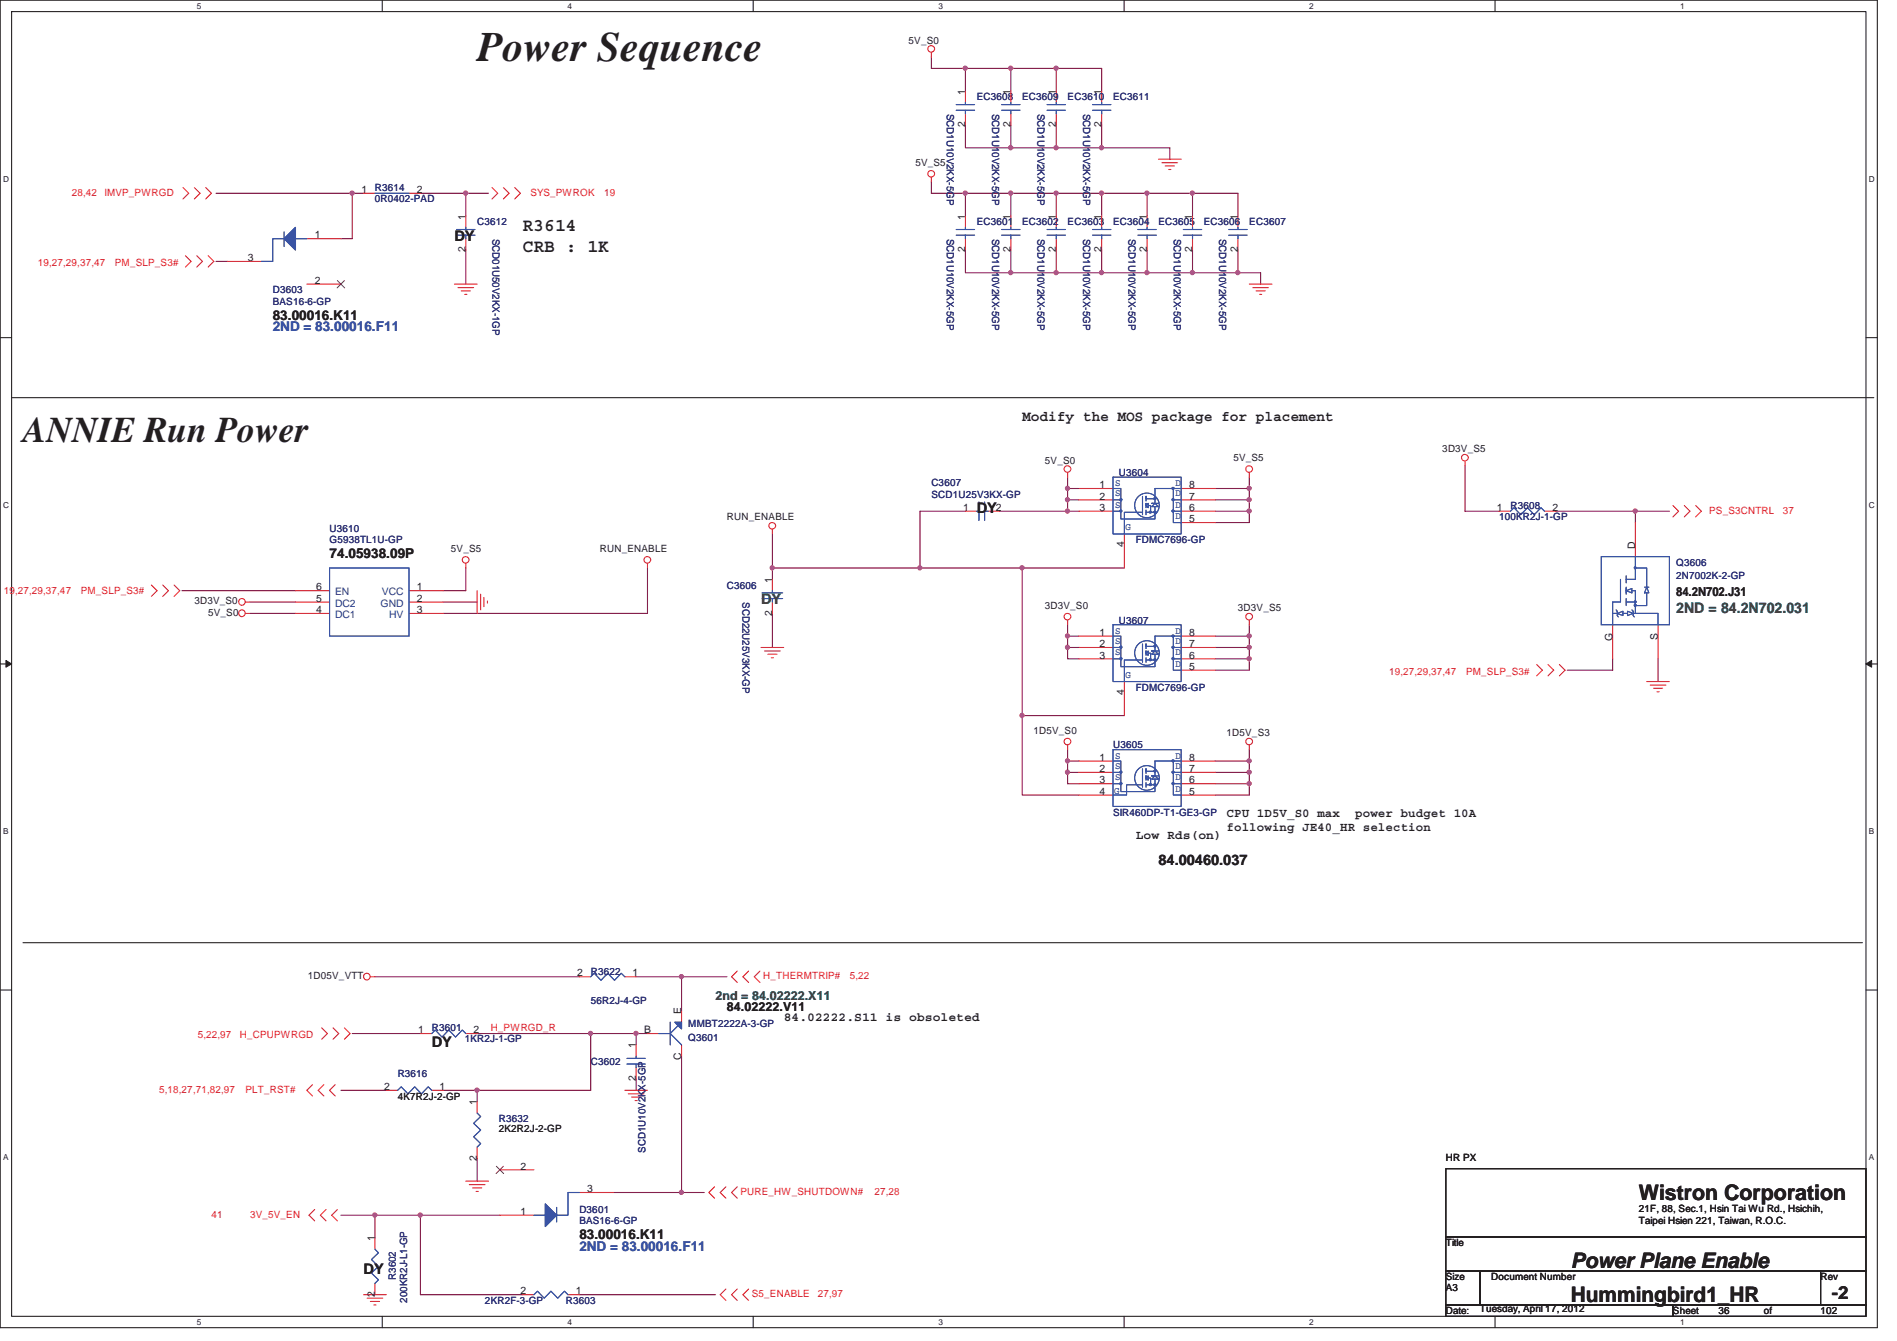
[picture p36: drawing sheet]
<svg xmlns="http://www.w3.org/2000/svg" width="297mm" height="210mm" viewBox="0 0 297 210" stroke-linecap="round" stroke-linejoin="round" font-family="sans-serif">
<defs><g id="words">
<text font-size="6.6" fill="#231f20" x="74.7" y="9.5">Power Sequence</text>
<text font-size="5.7" fill="#231f20" x="3.6" y="69.2">ANNIE Run Power</text>
<g font-size="3.3" fill="#231f20">
<text x="256.6" y="187.9">Wistron Corporation</text>
<text x="246" y="203.9">Hummingbird1_HR</text>
<text x="246" y="198.5">Power Plane Enable</text>
</g>
<g font-size="2.8" fill="#231f20">
<text x="81.8" y="36.2">R3614</text>
<text x="81.8" y="39.4">CRB : 1K</text>
<text x="286.8" y="203.4">-2</text>
</g>
<g font-size="2.3" fill="#231f20">
<text x="71.2" y="37.7">DY</text>
<text x="160.1" y="65.9">Modify the MOS package for placement</text>
<text x="152.9" y="80.4">DY</text>
<text x="181.4" y="135.5">84.00460.037</text>
<text x="67.6" y="164">DY</text>
<text x="56.9" y="199.5">DY</text>
</g>
<g font-size="2.3" fill="#098040">
<text x="119.2" y="94.6">DY</text>
<text x="262.5" y="96.1">2ND = 84.2N702.031</text>
</g>
<g font-size="2.1" fill="#3953a4">
<text x="42.7" y="51.8">2ND = 83.00016.F11</text>
<text x="90.7" y="195.8">2ND = 83.00016.F11</text>
</g>
<g font-size="2.1" fill="#231f20">
<text x="42.7" y="50">83.00016.K11</text>
<text x="51.6" y="87.4">74.05938.09P</text>
<text x="90.7" y="194.1">83.00016.K11</text>
</g>
<g font-size="1.9" fill="#231f20">
<text x="262.5" y="93.3">84.2N702.J31</text>
<text x="177.8" y="131.4">Low Rds(on)</text>
<text x="192.1" y="127.9">CPU 1D5V_S0 max</text>
<text x="192.1" y="130.1">following JE40_HR selection</text>
<text x="212.2" y="127.9">power budget 10A</text>
<text x="113.8" y="158.3">84.02222.V11</text>
<text x="122.7" y="159.9">84.02222.S11 is obsoleted</text>
</g>
<text font-size="1.9" fill="#098040" x="112.1" y="156.5">2nd = 84.02222.X11</text>
<g font-size="1.6" fill="#231f20">
<text x="142.3" y="6.8">5V_S0</text>
<text x="151.1" y="14.8" transform="rotate(-90 151.1 14.8)">1</text>
<text x="158.2" y="14.8" transform="rotate(-90 158.2 14.8)">1</text>
<text x="165.4" y="14.8" transform="rotate(-90 165.4 14.8)">1</text>
<text x="172.5" y="14.8" transform="rotate(-90 172.5 14.8)">1</text>
<text x="151.1" y="19.9" transform="rotate(-90 151.1 19.9)">2</text>
<text x="158.2" y="19.9" transform="rotate(-90 158.2 19.9)">2</text>
<text x="165.4" y="19.9" transform="rotate(-90 165.4 19.9)">2</text>
<text x="172.5" y="19.9" transform="rotate(-90 172.5 19.9)">2</text>
<text x="143.3" y="26">5V_S5</text>
<text x="56.6" y="30.2">1</text>
<text x="65.3" y="30.2">2</text>
<text x="72.9" y="34.4" transform="rotate(-90 72.9 34.4)">1</text>
<text x="151.1" y="34.4" transform="rotate(-90 151.1 34.4)">1</text>
<text x="158.2" y="34.4" transform="rotate(-90 158.2 34.4)">1</text>
<text x="165.4" y="34.4" transform="rotate(-90 165.4 34.4)">1</text>
<text x="172.5" y="34.4" transform="rotate(-90 172.5 34.4)">1</text>
<text x="179.6" y="34.4" transform="rotate(-90 179.6 34.4)">1</text>
<text x="186.7" y="34.4" transform="rotate(-90 186.7 34.4)">1</text>
<text x="193.8" y="34.4" transform="rotate(-90 193.8 34.4)">1</text>
<text x="38.8" y="40.9">3</text>
<text x="49.3" y="37.3">1</text>
<text x="72.9" y="39.5" transform="rotate(-90 72.9 39.5)">2</text>
<text x="151.1" y="39.5" transform="rotate(-90 151.1 39.5)">2</text>
<text x="158.2" y="39.5" transform="rotate(-90 158.2 39.5)">2</text>
<text x="165.4" y="39.5" transform="rotate(-90 165.4 39.5)">2</text>
<text x="172.5" y="39.5" transform="rotate(-90 172.5 39.5)">2</text>
<text x="179.6" y="39.5" transform="rotate(-90 179.6 39.5)">2</text>
<text x="186.7" y="39.5" transform="rotate(-90 186.7 39.5)">2</text>
<text x="193.8" y="39.5" transform="rotate(-90 193.8 39.5)">2</text>
<text x="49.3" y="44.4">2</text>
<text x="225.8" y="70.8">3D3V_S5</text>
<text x="163.6" y="72.6">5V_S0</text>
<text x="172.2" y="76.5">1</text>
<text x="186.2" y="76.5">8</text>
<text x="193.1" y="72.3">5V_S5</text>
<text x="113.8" y="81.5">RUN_ENABLE</text>
<text x="150.8" y="80">1</text>
<text x="156" y="80">2</text>
<text x="172.2" y="78.2">2</text>
<text x="172.2" y="80">3</text>
<text x="186.2" y="81.8">5</text>
<text x="186.2" y="80">6</text>
<text x="186.2" y="78.2">7</text>
<text x="234.4" y="80">1</text>
<text x="243.1" y="80">2</text>
<text x="70.6" y="86.5">5V_S5</text>
<text x="93.9" y="86.5">RUN_ENABLE</text>
<text x="176" y="85.7" transform="rotate(-90 176 85.7)">4</text>
<text x="256" y="85.9" transform="rotate(-90 256 85.9)">D</text>
<text x="30.4" y="94.7">3D3V_S0</text>
<text x="49.5" y="94.2">5</text>
<text x="49.5" y="92.5">6</text>
<text x="65.3" y="92.5">1</text>
<text x="65.3" y="94.2">2</text>
<text x="120.9" y="91.3" transform="rotate(-90 120.9 91.3)">1</text>
<text x="163.6" y="95.4">3D3V_S0</text>
<text x="193.8" y="95.7">3D3V_S5</text>
<text x="32.6" y="96.4">5V_S0</text>
<text x="49.5" y="96">4</text>
<text x="65.3" y="96">3</text>
<text x="120.9" y="96.4" transform="rotate(-90 120.9 96.4)">2</text>
<text x="172.2" y="99.6">1</text>
<text x="172.2" y="101.3">2</text>
<text x="186.2" y="101.3">7</text>
<text x="186.2" y="99.6">8</text>
<text x="252.5" y="100.3" transform="rotate(-90 252.5 100.3)">G</text>
<text x="259.6" y="100.2" transform="rotate(-90 259.6 100.2)">S</text>
<text x="172.2" y="103.1">3</text>
<text x="186.2" y="104.9">5</text>
<text x="186.2" y="103.1">6</text>
<text x="176" y="108.8" transform="rotate(-90 176 108.8)">4</text>
<text x="161.8" y="114.9">1D5V_S0</text>
<text x="172.2" y="119.1">1</text>
<text x="186.2" y="119.1">8</text>
<text x="192.1" y="115.3">1D5V_S3</text>
<text x="172.2" y="120.9">2</text>
<text x="172.2" y="122.7">3</text>
<text x="172.2" y="124.5">4</text>
<text x="186.2" y="124.5">5</text>
<text x="186.2" y="122.7">6</text>
<text x="186.2" y="120.9">7</text>
<text x="48.2" y="153.3">1D05V_VTT</text>
<text x="90.4" y="152.9">2</text>
<text x="99.1" y="152.9">1</text>
<text x="65.5" y="161.8">1</text>
<text x="74.2" y="161.8">2</text>
<text x="100.9" y="161.8">B</text>
<text x="106.7" y="158.8" transform="rotate(-90 106.7 158.8)">E</text>
<text x="99.6" y="164.2" transform="rotate(-90 99.6 164.2)">1</text>
<text x="106.7" y="166" transform="rotate(-90 106.7 166)">C</text>
<text x="60.2" y="170.7">2</text>
<text x="62.3" y="172.2">4K7R2J-2-GP</text>
<text x="68.8" y="170.7">1</text>
<text x="74.7" y="173.1" transform="rotate(-90 74.7 173.1)">1</text>
<text x="99.6" y="169.3" transform="rotate(-90 99.6 169.3)">2</text>
<text x="78.1" y="177.3">2K2R2J-2-GP</text>
<text x="74.7" y="181.7" transform="rotate(-90 74.7 181.7)">2</text>
<text x="81.5" y="183.1">2</text>
<text x="226.4" y="181.8">HR PX</text>
<text x="81.5" y="190.2">1</text>
<text x="91.9" y="186.7">3</text>
<text x="256.6" y="189.8">21F, 88, Sec.1, Hsin Tai Wu Rd., Hsichih,</text>
<text x="256.6" y="191.6">Taipei Hsien 221, Taiwan, R.O.C.</text>
<text x="58.7" y="194.4" transform="rotate(-90 58.7 194.4)">1</text>
<text x="226.4" y="195.1">Title</text>
<text x="58.7" y="203.1" transform="rotate(-90 58.7 203.1)">2</text>
<text x="81.5" y="202.7">2</text>
<text x="90.2" y="202.7">1</text>
<text x="226.4" y="200.4">Size</text>
<text x="226.4" y="202.2">A3</text>
<text x="233.5" y="200.4">Document Number</text>
<text x="285.1" y="200.4">Rev</text>
<text x="226.4" y="205.8">Date:</text>
<text x="231.7" y="205.4">Tuesday, April 17, 2012</text>
<text x="262" y="205.8">Sheet</text>
<text x="269.1" y="205.8">36</text>
<text x="276.2" y="205.8">of</text>
<text x="285.1" y="205.8">102</text>
</g>
<g font-size="1.6" fill="#282973">
<text x="148.2" y="17.8" transform="rotate(90 148.2 17.8)">SCD1U10V2KX-5GP</text>
<text x="152.9" y="15.7">EC3608</text>
<text x="155.4" y="17.8" transform="rotate(90 155.4 17.8)">SCD1U10V2KX-5GP</text>
<text x="160.1" y="15.7">EC3609</text>
<text x="162.5" y="17.8" transform="rotate(90 162.5 17.8)">SCD1U10V2KX-5GP</text>
<text x="167.2" y="15.7">EC3610</text>
<text x="169.6" y="17.8" transform="rotate(90 169.6 17.8)">SCD1U10V2KX-5GP</text>
<text x="174.3" y="15.7">EC3611</text>
<text x="58.7" y="29.9">R3614</text>
<text x="58.7" y="31.7">0R0402-PAD</text>
<text x="74.7" y="35.3">C3612</text>
<text x="152.9" y="35.3">EC3601</text>
<text x="160.1" y="35.3">EC3602</text>
<text x="167.2" y="35.3">EC3603</text>
<text x="174.3" y="35.3">EC3604</text>
<text x="181.4" y="35.3">EC3605</text>
<text x="188.5" y="35.3">EC3606</text>
<text x="195.6" y="35.3">EC3607</text>
<text x="77.1" y="37.4" transform="rotate(90 77.1 37.4)">SCD01U50V2KX-1GP</text>
<text x="148.2" y="37.4" transform="rotate(90 148.2 37.4)">SCD1U10V2KX-5GP</text>
<text x="155.4" y="37.4" transform="rotate(90 155.4 37.4)">SCD1U10V2KX-5GP</text>
<text x="162.5" y="37.4" transform="rotate(90 162.5 37.4)">SCD1U10V2KX-5GP</text>
<text x="169.6" y="37.4" transform="rotate(90 169.6 37.4)">SCD1U10V2KX-5GP</text>
<text x="176.7" y="37.4" transform="rotate(90 176.7 37.4)">SCD1U10V2KX-5GP</text>
<text x="183.8" y="37.4" transform="rotate(90 183.8 37.4)">SCD1U10V2KX-5GP</text>
<text x="190.9" y="37.4" transform="rotate(90 190.9 37.4)">SCD1U10V2KX-5GP</text>
<text x="42.7" y="45.9">D3603</text>
<text x="42.7" y="47.7">BAS16-6-GP</text>
<text x="145.8" y="76.2">C3607</text>
<text x="145.8" y="77.9">SCD1U25V3KX-GP</text>
<text x="175.2" y="74.5">U3604</text>
<text x="51.6" y="83.3">U3610</text>
<text x="234.7" y="81.5">100KR2J-1-GP</text>
<text x="236.5" y="79.7">R3608</text>
<text x="51.6" y="85">G5938TL1U-GP</text>
<text x="177.8" y="85">FDMC7696-GP</text>
<text x="262.5" y="88.6">Q3606</text>
<text x="113.8" y="92.2">C3606</text>
<text x="116.2" y="94.3" transform="rotate(90 116.2 94.3)">SCD22U25V3KX-GP</text>
<text x="262.5" y="90.7">2N7002K-2-GP</text>
<text x="175.2" y="97.7">U3607</text>
<text x="177.8" y="108.2">FDMC7696-GP</text>
<text x="174.3" y="117">U3605</text>
<text x="174.3" y="127.7">SIR460DP-T1-GE3-GP</text>
<text x="92.5" y="152.6">R3622</text>
<text x="67.6" y="161.5">R3601</text>
<text x="92.5" y="157.2">56R2J-4-GP</text>
<text x="107.8" y="160.8">MMBT2222A-3-GP</text>
<text x="72.8" y="163.1">1KR2J-1-GP</text>
<text x="92.5" y="166.8">C3602</text>
<text x="107.8" y="162.9">Q3601</text>
<text x="62.3" y="168.6">R3616</text>
<text x="78.1" y="175.7">R3632</text>
<text x="101.1" y="180.5" transform="rotate(-90 101.1 180.5)">SCD1U10V2KX-5GP</text>
<text x="90.7" y="189.9">D3601</text>
<text x="90.7" y="191.7">BAS16-6-GP</text>
<text x="62" y="200.4" transform="rotate(-90 62 200.4)">R3602</text>
<text x="63.8" y="204" transform="rotate(-90 63.8 204)">200KR2J-L1-GP</text>
<text x="75.9" y="204.2">2KR2F-3-GP</text>
<text x="88.6" y="204.2">R3603</text>
</g>
<g font-size="1.6" fill="#ed2024">
<text x="11.3" y="30.6">28,42</text>
<text x="16.4" y="30.6">IMVP_PWRGD</text>
<text x="83.1" y="30.6">SYS_PWROK</text>
<text x="94.6" y="30.6">19</text>
<text x="5.9" y="41.7">19,27,29,37,47</text>
<text x="18" y="41.7">PM_SLP_S3#</text>
<text x="267.6" y="80.4">PS_S3CNTRL</text>
<text x="279.2" y="80.4">37</text>
<text x=".6" y="93">19,27,29,37,47</text>
<text x="12.7" y="93">PM_SLP_S3#</text>
<text x="217.5" y="105.7">19,27,29,37,47</text>
<text x="229.6" y="105.7">PM_SLP_S3#</text>
<text x="119.5" y="153.3">H_THERMTRIP#</text>
<text x="133" y="153.3">5,22</text>
<text x="76.8" y="161.5">H_PWRGD_R</text>
<text x="31" y="162.6">5,22,97</text>
<text x="37.5" y="162.6">H_CPUPWRGD</text>
<text x="24.9" y="171.1">5,18,27,71,82,97</text>
<text x="38.4" y="171.1">PLT_RST#</text>
<text x="33.1" y="190.7">41</text>
<text x="39.2" y="190.7">3V_5V_EN</text>
<text x="115.9" y="187.1">PURE_HW_SHUTDOWN#</text>
<text x="136.9" y="187.1">27,28</text>
<text x="117.7" y="203.1">S5_ENABLE</text>
<text x="128.1" y="203.1">27,97</text>
</g>
<g font-size="1.6" fill="#3953a4">
<text x="174.6" y="76.1">S</text>
<text x="174.6" y="77.7">S</text>
<text x="184.1" y="77.7">D</text>
<text x="184.1" y="76.1">D</text>
<text x="174.6" y="79.5">S</text>
<text x="176.2" y="83.1">G</text>
<text x="184.1" y="81.3">D</text>
<text x="184.1" y="79.5">D</text>
<text x="174.6" y="99.2">S</text>
<text x="174.6" y="100.8">S</text>
<text x="184.1" y="100.8">D</text>
<text x="184.1" y="99.2">D</text>
<text x="174.6" y="102.6">S</text>
<text x="176.2" y="106.2">G</text>
<text x="184.1" y="104.4">D</text>
<text x="184.1" y="102.6">D</text>
<text x="174.6" y="118.8">S</text>
<text x="184.1" y="118.8">D</text>
<text x="174.5" y="124.3">G</text>
<text x="174.6" y="120.4">S</text>
<text x="174.6" y="122.2">S</text>
<text x="184.1" y="123.9">D</text>
<text x="184.1" y="122.2">D</text>
<text x="184.1" y="120.4">D</text>
</g>
<g font-size="1.6" fill="#1d437e">
<text x="52.5" y="95">DC2</text>
<text x="52.5" y="93.2">EN</text>
<text x="59.6" y="95">GND</text>
<text x="59.8" y="93.2">VCC</text>
<text x="52.5" y="96.8">DC1</text>
<text x="61" y="96.8">HV</text>
</g>
<g font-size="1.3" fill="#231f20">
<text x="30.8" y="1.4">5</text>
<text x="88.9" y="1.4">4</text>
<text x="146.9" y="1.4">3</text>
<text x="205" y="1.4">2</text>
<text x="263.1" y="1.4">1</text>
<text x=".5" y="28.5">D</text>
<text x="292.6" y="28.5">D</text>
<text x=".5" y="79.5">C</text>
<text x="292.6" y="79.5">C</text>
<text x=".5" y="130.6">B</text>
<text x="292.6" y="130.6">B</text>
<text x=".5" y="181.7">A</text>
<text x="292.6" y="181.7">A</text>
<text x="30.8" y="207.4">5</text>
<text x="88.9" y="207.4">4</text>
<text x="146.9" y="207.4">3</text>
<text x="205" y="207.4">2</text>
<text x="263.1" y="207.4">1</text>
</g>
</g></defs>
<path d="M0 0h294v207.9h-294zM1.8 1.8h290.4v204.3h-290.4z" fill="none" stroke="#231f20" stroke-width=".17"/>
<g fill="#fff">
<path d="M30.8 .2h.7v1.4h-.7z"/>
<path d="M30.8 206.3h.7v1.4h-.7z"/>
</g>
<path d="M59.9 0v1.8M59.9 206.1v1.8" fill="none" stroke="#231f20" stroke-width=".17"/>
<g fill="#fff">
<path d="M88.9 .2h.6v1.4h-.6z"/>
<path d="M88.9 206.3h.6v1.4h-.6z"/>
</g>
<path d="M117.9 0v1.8M117.9 206.1v1.8" fill="none" stroke="#231f20" stroke-width=".17"/>
<g fill="#fff">
<path d="M146.9 .2h.7v1.4h-.7z"/>
<path d="M146.9 206.3h.7v1.4h-.7z"/>
</g>
<path d="M176 0v1.8M176 206.1v1.8" fill="none" stroke="#231f20" stroke-width=".17"/>
<g fill="#fff">
<path d="M205 .2h.7v1.4h-.7z"/>
<path d="M205 206.3h.7v1.4h-.7z"/>
</g>
<path d="M234.1 0v1.8M234.1 206.1v1.8" fill="none" stroke="#231f20" stroke-width=".17"/>
<g fill="#fff">
<path d="M263.1 .2h.7v1.4h-.7z"/>
<path d="M263.1 206.3h.7v1.4h-.7z"/>
<path d="M.5 27.3h.9v1.4h-.9z"/>
<path d="M292.6 27.3h.9v1.4h-.9z"/>
<path d="M.5 78.4h.9v1.4h-.9z"/>
<path d="M292.6 78.4h.9v1.4h-.9z"/>
</g>
<path d="M0 52.9h1.8M292.2 52.9h1.8" fill="none" stroke="#231f20" stroke-width=".17"/>
<g fill="#fff">
<path d="M.5 129.5h.8v1.4h-.8z"/>
<path d="M292.6 129.5h.9v1.4h-.9z"/>
</g>
<path d="M0 104h1.8M292.2 104h1.8" fill="none" stroke="#231f20" stroke-width=".17"/>
<path d="M.9 103.4l.9 .6-.9 .5z" fill="#231f20"/>
<path d="M.9 103.4l.9 .6-.9 .5z" fill="none" stroke="#231f20" stroke-width=".16"/>
<path d="M292.2 104l.9-.6v1.1z" fill="#231f20"/>
<path d="M292.2 104l.9-.6v1.1z" fill="none" stroke="#231f20" stroke-width=".16"/>
<g fill="#fff">
<path d="M.5 180.5h.8v1.4h-.8z"/>
<path d="M292.6 180.5h.9v1.4h-.9z"/>
</g>
<path d="M0 155h1.8M292.2 155h1.8" fill="none" stroke="#231f20" stroke-width=".17"/>
<path d="M76.5 30.3h-3.6v3.5" fill="none" stroke="#7f1442" stroke-width=".17"/>
<circle cx="72.9" cy="30.2" r=".32" fill="#b9529f"/>
<circle cx="72.9" cy="30.2" r=".32" fill="none" stroke="#b9529f" stroke-width=".17"/>
<path d="M55.2 30.3h1.7M65.8 30.3h7.1M72.9 39.2v5.3M33.8 40.9h1.8" fill="none" stroke="#7f1442" stroke-width=".17"/>
<circle cx="55.1" cy="30.2" r=".32" fill="#b9529f"/>
<circle cx="55.1" cy="30.2" r=".32" fill="none" stroke="#b9529f" stroke-width=".17"/>
<path d="M195.6 117.4v3.5M167.2 120.9v1.8" fill="none" stroke="#7f1442" stroke-width=".17"/>
<circle cx="195.6" cy="119.1" r=".32" fill="#b9529f"/>
<circle cx="195.6" cy="119.1" r=".32" fill="none" stroke="#b9529f" stroke-width=".17"/>
<path d="M190.3 124.5h5.3M195.6 120.9v1.8" fill="none" stroke="#7f1442" stroke-width=".17"/>
<circle cx="195.6" cy="120.9" r=".32" fill="#b9529f"/>
<circle cx="195.6" cy="120.9" r=".32" fill="none" stroke="#b9529f" stroke-width=".17"/>
<path d="M190.3 120.9h5.3M195.6 122.7v1.8" fill="none" stroke="#7f1442" stroke-width=".17"/>
<circle cx="195.6" cy="122.7" r=".32" fill="#b9529f"/>
<circle cx="195.6" cy="122.7" r=".32" fill="none" stroke="#b9529f" stroke-width=".17"/>
<path d="M195.6 74.7v1.8M160.1 88.9v23.2M167.2 97.8v1.8M190.3 119.2h5.3M190.3 122.7h5.3" fill="none" stroke="#7f1442" stroke-width=".17"/>
<circle cx="160" cy="112" r=".32" fill="#b9529f"/>
<circle cx="160" cy="112" r=".32" fill="none" stroke="#b9529f" stroke-width=".17"/>
<circle cx="160" cy="88.9" r=".32" fill="#b9529f"/>
<circle cx="160" cy="88.9" r=".32" fill="none" stroke="#b9529f" stroke-width=".17"/>
<path d="M120.9 88.9v1.8M144.1 80v8.9M156.5 80h10.7" fill="none" stroke="#7f1442" stroke-width=".17"/>
<circle cx="120.9" cy="88.9" r=".32" fill="#b9529f"/>
<circle cx="120.9" cy="88.9" r=".32" fill="none" stroke="#b9529f" stroke-width=".17"/>
<path d="M120.9 96.1v5.3M168.9 99.6h-1.7v1.8" fill="none" stroke="#7f1442" stroke-width=".17"/>
<circle cx="167.1" cy="99.6" r=".32" fill="#b9529f"/>
<circle cx="167.1" cy="99.6" r=".32" fill="none" stroke="#b9529f" stroke-width=".17"/>
<path d="M168.9 101.4h-1.7v1.8h1.7" fill="none" stroke="#7f1442" stroke-width=".17"/>
<circle cx="167.1" cy="101.4" r=".32" fill="#b9529f"/>
<circle cx="167.1" cy="101.4" r=".32" fill="none" stroke="#b9529f" stroke-width=".17"/>
<path d="M195.6 76.5v1.8M144.1 80h7.1" fill="none" stroke="#7f1442" stroke-width=".17"/>
<circle cx="195.6" cy="76.5" r=".32" fill="#b9529f"/>
<circle cx="195.6" cy="76.5" r=".32" fill="none" stroke="#b9529f" stroke-width=".17"/>
<path d="M195.6 78.3v1.7M190.3 81.8h5.3" fill="none" stroke="#7f1442" stroke-width=".17"/>
<circle cx="195.6" cy="78.2" r=".32" fill="#b9529f"/>
<circle cx="195.6" cy="78.2" r=".32" fill="none" stroke="#b9529f" stroke-width=".17"/>
<path d="M167.2 76.5v3.5M190.3 78.3h5.3" fill="none" stroke="#7f1442" stroke-width=".17"/>
<circle cx="167.1" cy="80" r=".32" fill="#b9529f"/>
<circle cx="167.1" cy="80" r=".32" fill="none" stroke="#b9529f" stroke-width=".17"/>
<circle cx="167.1" cy="78.2" r=".32" fill="#b9529f"/>
<circle cx="167.1" cy="78.2" r=".32" fill="none" stroke="#b9529f" stroke-width=".17"/>
<path d="M195.6 80v1.8" fill="none" stroke="#7f1442" stroke-width=".17"/>
<circle cx="195.6" cy="80" r=".32" fill="#b9529f"/>
<circle cx="195.6" cy="80" r=".32" fill="none" stroke="#b9529f" stroke-width=".17"/>
<path d="M167.2 78.3h1.7M167.2 76.5h1.7M190.3 76.5h5.3M167.2 80h1.7M190.3 80h5.3" fill="none" stroke="#7f1442" stroke-width=".17"/>
<circle cx="167.1" cy="76.5" r=".32" fill="#b9529f"/>
<circle cx="167.1" cy="76.5" r=".32" fill="none" stroke="#b9529f" stroke-width=".17"/>
<path d="M195.6 97.8v3.6" fill="none" stroke="#7f1442" stroke-width=".17"/>
<circle cx="195.6" cy="99.6" r=".32" fill="#b9529f"/>
<circle cx="195.6" cy="99.6" r=".32" fill="none" stroke="#b9529f" stroke-width=".17"/>
<path d="M190.3 104.9h5.3M195.6 101.4v1.8" fill="none" stroke="#7f1442" stroke-width=".17"/>
<circle cx="195.6" cy="101.4" r=".32" fill="#b9529f"/>
<circle cx="195.6" cy="101.4" r=".32" fill="none" stroke="#b9529f" stroke-width=".17"/>
<path d="M190.3 101.4h5.3M195.6 103.2v1.7" fill="none" stroke="#7f1442" stroke-width=".17"/>
<circle cx="195.6" cy="103.1" r=".32" fill="#b9529f"/>
<circle cx="195.6" cy="103.1" r=".32" fill="none" stroke="#b9529f" stroke-width=".17"/>
<path d="M167.2 74.7v1.8M120.9 83.6v5.3M190.3 99.6h5.3M190.3 103.2h5.3M99.6 152.9h7.1M53.4 170.7h7.1M99.6 161.8h-24.9M74.7 181.4v3.6" fill="none" stroke="#7f1442" stroke-width=".17"/>
<circle cx="92.5" cy="161.8" r=".32" fill="#b9529f"/>
<circle cx="92.5" cy="161.8" r=".32" fill="none" stroke="#b9529f" stroke-width=".17"/>
<path d="M92.5 161.8v8.9h-17.8" fill="none" stroke="#7f1442" stroke-width=".17"/>
<circle cx="74.7" cy="170.7" r=".32" fill="#b9529f"/>
<circle cx="74.7" cy="170.7" r=".32" fill="none" stroke="#b9529f" stroke-width=".17"/>
<path d="M58.7 152.9h32M69.4 170.7h5.3v1.8M53.4 190.3h5.3v3.5M106.7 186.7h3.6M65.8 202.7h16" fill="none" stroke="#7f1442" stroke-width=".17"/>
<circle cx="106.7" cy="186.7" r=".32" fill="#b9529f"/>
<circle cx="106.7" cy="186.7" r=".32" fill="none" stroke="#b9529f" stroke-width=".17"/>
<path d="M106.7 165.4v21.3h-10.6M65.8 190.3v12.4M90.7 202.7h21.4" fill="none" stroke="#7f1442" stroke-width=".17"/>
<circle cx="65.8" cy="190.3" r=".32" fill="#b9529f"/>
<circle cx="65.8" cy="190.3" r=".32" fill="none" stroke="#b9529f" stroke-width=".17"/>
<path d="M99.6 168.9v1.8M99.6 161.8v1.8M58.7 190.3h19.6" fill="none" stroke="#7f1442" stroke-width=".17"/>
<circle cx="58.7" cy="190.3" r=".32" fill="#b9529f"/>
<circle cx="58.7" cy="190.3" r=".32" fill="none" stroke="#b9529f" stroke-width=".17"/>
<path d="M55.2 161.8h10.6M99.6 161.8h1.8" fill="none" stroke="#7f1442" stroke-width=".17"/>
<circle cx="99.6" cy="161.8" r=".32" fill="#b9529f"/>
<circle cx="99.6" cy="161.8" r=".32" fill="none" stroke="#b9529f" stroke-width=".17"/>
<path d="M113.8 152.9h-7.1v5.4" fill="none" stroke="#7f1442" stroke-width=".17"/>
<circle cx="106.7" cy="152.9" r=".32" fill="#b9529f"/>
<circle cx="106.7" cy="152.9" r=".32" fill="none" stroke="#b9529f" stroke-width=".17"/>
<path d="M256.1 80v1.8M252.5 103.2v1.7" fill="none" stroke="#7f1442" stroke-width=".17"/>
<circle cx="256" cy="80" r=".32" fill="#b9529f"/>
<circle cx="256" cy="80" r=".32" fill="none" stroke="#b9529f" stroke-width=".17"/>
<path d="M33.8 30.3h21.4v7.1h-1.8M229.4 72.9v7.1h5.3M144.1 88.9h16M243.6 80h17.8M167.2 117.4v1.8h1.7M245.4 104.9h7.1M259.6 103.2v3.5M167.2 122.7h1.7M167.2 120.9h1.7" fill="none" stroke="#7f1442" stroke-width=".17"/>
<circle cx="167.1" cy="120.9" r=".32" fill="#b9529f"/>
<circle cx="167.1" cy="120.9" r=".32" fill="none" stroke="#b9529f" stroke-width=".17"/>
<path d="M167.2 119.2v1.7" fill="none" stroke="#7f1442" stroke-width=".17"/>
<circle cx="167.1" cy="119.1" r=".32" fill="#b9529f"/>
<circle cx="167.1" cy="119.1" r=".32" fill="none" stroke="#b9529f" stroke-width=".17"/>
<path d="M28.5 92.5h17.8M39.2 94.3h7.1M39.2 96.1h7.1M69.4 94.3h5.3M72.9 88.9v3.6h-3.5M101.4 88.9v7.2h-32M120.9 88.9h23.2M160.1 112.1v12.4h8.8" fill="none" stroke="#7f1442" stroke-width=".17"/>
<circle cx="144" cy="88.9" r=".32" fill="#b9529f"/>
<circle cx="144" cy="88.9" r=".32" fill="none" stroke="#b9529f" stroke-width=".17"/>
<path d="M145.8 28.5v1.8h5.4M160.1 88.9h16M160.1 112.1h16" fill="none" stroke="#7f1442" stroke-width=".17"/>
<circle cx="151.1" cy="30.2" r=".32" fill="#b9529f"/>
<circle cx="151.1" cy="30.2" r=".32" fill="none" stroke="#b9529f" stroke-width=".17"/>
<path d="M151.2 30.3v3.5M151.2 39.2v3.5h7.1" fill="none" stroke="#7f1442" stroke-width=".17"/>
<circle cx="158.3" cy="42.7" r=".32" fill="#b9529f"/>
<circle cx="158.3" cy="42.7" r=".32" fill="none" stroke="#b9529f" stroke-width=".17"/>
<path d="M158.3 30.3v3.5M158.3 39.2v3.5h7.1" fill="none" stroke="#7f1442" stroke-width=".17"/>
<circle cx="165.4" cy="42.7" r=".32" fill="#b9529f"/>
<circle cx="165.4" cy="42.7" r=".32" fill="none" stroke="#b9529f" stroke-width=".17"/>
<path d="M151.2 30.3h14.2v3.5M165.4 39.2v3.5" fill="none" stroke="#7f1442" stroke-width=".17"/>
<circle cx="158.3" cy="30.2" r=".32" fill="#b9529f"/>
<circle cx="158.3" cy="30.2" r=".32" fill="none" stroke="#b9529f" stroke-width=".17"/>
<path d="M165.4 42.7h7.1" fill="none" stroke="#7f1442" stroke-width=".17"/>
<circle cx="172.5" cy="42.7" r=".32" fill="#b9529f"/>
<circle cx="172.5" cy="42.7" r=".32" fill="none" stroke="#b9529f" stroke-width=".17"/>
<path d="M172.5 30.3v3.5M172.5 39.2v3.5h7.1" fill="none" stroke="#7f1442" stroke-width=".17"/>
<circle cx="179.6" cy="42.7" r=".32" fill="#b9529f"/>
<circle cx="179.6" cy="42.7" r=".32" fill="none" stroke="#b9529f" stroke-width=".17"/>
<path d="M165.4 30.3h7.1" fill="none" stroke="#7f1442" stroke-width=".17"/>
<circle cx="165.4" cy="30.2" r=".32" fill="#b9529f"/>
<circle cx="165.4" cy="30.2" r=".32" fill="none" stroke="#b9529f" stroke-width=".17"/>
<path d="M172.5 30.3h7.1v3.5M179.6 39.2v3.5" fill="none" stroke="#7f1442" stroke-width=".17"/>
<circle cx="172.5" cy="30.2" r=".32" fill="#b9529f"/>
<circle cx="172.5" cy="30.2" r=".32" fill="none" stroke="#b9529f" stroke-width=".17"/>
<path d="M179.6 42.7h7.1" fill="none" stroke="#7f1442" stroke-width=".17"/>
<circle cx="186.7" cy="42.7" r=".32" fill="#b9529f"/>
<circle cx="186.7" cy="42.7" r=".32" fill="none" stroke="#b9529f" stroke-width=".17"/>
<path d="M179.6 30.3h7.1v3.5M186.7 39.2v3.5h7.1" fill="none" stroke="#7f1442" stroke-width=".17"/>
<circle cx="179.6" cy="30.2" r=".32" fill="#b9529f"/>
<circle cx="179.6" cy="30.2" r=".32" fill="none" stroke="#b9529f" stroke-width=".17"/>
<path d="M193.8 30.3v3.5M193.8 39.2v3.5" fill="none" stroke="#7f1442" stroke-width=".17"/>
<circle cx="193.8" cy="42.7" r=".32" fill="#b9529f"/>
<circle cx="193.8" cy="42.7" r=".32" fill="none" stroke="#b9529f" stroke-width=".17"/>
<path d="M186.7 30.3h7.1M193.8 42.7h3.6" fill="none" stroke="#7f1442" stroke-width=".17"/>
<circle cx="186.7" cy="30.2" r=".32" fill="#b9529f"/>
<circle cx="186.7" cy="30.2" r=".32" fill="none" stroke="#b9529f" stroke-width=".17"/>
<path d="M145.8 8.9v1.8M165.4 10.7h7.1v3.6M172.5 19.6v3.6h10.7M197.4 42.7v1.8" fill="none" stroke="#7f1442" stroke-width=".17"/>
<circle cx="165.4" cy="10.7" r=".32" fill="#b9529f"/>
<circle cx="165.4" cy="10.7" r=".32" fill="none" stroke="#b9529f" stroke-width=".17"/>
<path d="M145.8 10.7h5.4" fill="none" stroke="#7f1442" stroke-width=".17"/>
<circle cx="151.1" cy="10.7" r=".32" fill="#b9529f"/>
<circle cx="151.1" cy="10.7" r=".32" fill="none" stroke="#b9529f" stroke-width=".17"/>
<path d="M151.2 10.7v3.6M151.2 19.6v3.6h7.1" fill="none" stroke="#7f1442" stroke-width=".17"/>
<circle cx="158.3" cy="23.1" r=".32" fill="#b9529f"/>
<circle cx="158.3" cy="23.1" r=".32" fill="none" stroke="#b9529f" stroke-width=".17"/>
<path d="M158.3 10.7v3.6M158.3 19.6v3.6h7.1" fill="none" stroke="#7f1442" stroke-width=".17"/>
<circle cx="165.4" cy="23.1" r=".32" fill="#b9529f"/>
<circle cx="165.4" cy="23.1" r=".32" fill="none" stroke="#b9529f" stroke-width=".17"/>
<path d="M151.2 10.7h14.2v3.6M165.4 19.6v3.6" fill="none" stroke="#7f1442" stroke-width=".17"/>
<circle cx="158.3" cy="10.7" r=".32" fill="#b9529f"/>
<circle cx="158.3" cy="10.7" r=".32" fill="none" stroke="#b9529f" stroke-width=".17"/>
<path d="M165.4 23.2h7.1" fill="none" stroke="#7f1442" stroke-width=".17"/>
<circle cx="172.5" cy="23.1" r=".32" fill="#b9529f"/>
<circle cx="172.5" cy="23.1" r=".32" fill="none" stroke="#b9529f" stroke-width=".17"/>
<path d="M183.2 23.2v1.7" fill="none" stroke="#7f1442" stroke-width=".17"/>
<g fill="none" stroke="#ed2024" stroke-width=".17">
<path d="M145.8 8.2v.7M28.7 29.4l.8 .9-.8 .9M30.4 29.4l.9 .9-.9 .9M32.2 29.4l.9 .9-.9 .9M77 29.4l.9 .9-.9 .9M78.8 29.4l.9 .9-.9 .9M80.6 29.4l.9 .9-.9 .9M145.8 27.8v.7M181.4 24.9h3.6M181.9 25.5h2.5M182.5 26h1.4M183 26.5h.3"/>
<path d="M29 40l.9 .9-.9 .9M30.8 40l.9 .9-.9 .9M32.6 40l.9 .9-.9 .9M71.2 44.5h3.5M71.7 45h2.5M72.2 45.5h1.5M72.8 46.1h.3M195.6 44.5h3.6M196.2 45h2.4M196.7 45.5h1.4M197.2 46.1h.4M167.2 74v.7"/>
<path d="M195.6 74v.7M229.4 72.2v.7M262 79.2l.8 .8-.8 .9M263.7 79.2l.9 .8-.9 .9M265.5 79.2l.9 .8-.9 .9M23.7 91.6l.9 .9-.9 .9M25.5 91.6l.9 .9-.9 .9M27.3 91.6l.8 .9-.8 .9M38.4 96.1h.8M38.4 94.3h.8M72.9 88.2v.7M74.7 92.5v3.6"/>
<path d="M75.3 93v2.5M75.8 93.6v1.4M76.3 94.1v.3M101.4 88.2v.7M120.9 82.9v.7M167.2 97.1v.7M195.6 97.1v.7M234.7 80h1.8M241.8 80h1.8M119.2 101.4h3.5M119.7 101.9h2.5M120.2 102.4h1.5"/>
<path d="M120.8 103h.3M167.2 116.7v.7M168.9 119.2h5.4M185 119.2h5.3M195.6 116.7v.7M240.6 104.1l.9 .8-.9 .9M242.4 104.1l.9 .8-.9 .9M244.2 104.1l.9 .8-.9 .9M257.8 106.7h3.6M258.4 107.3h2.5M258.9 107.8h1.4M259.5 108.3h.3"/>
<path d="M168.9 120.9h5.4M168.9 122.7h5.4M168.9 124.5h5.4M185 120.9h5.3M185 122.7h5.3M185 124.5h5.3M58 152.9h.7M115.4 152.1l-.8 .8 .8 .9M117.2 152.1l-.9 .8 .9 .9M119 152.1l-.9 .8 .9 .9M48.9 169.8l-.9 .9 .9 .9M50.4 160.9l.9 .9-.9 .9"/>
<path d="M50.7 169.8l-.9 .9 .9 .9M52.2 160.9l.8 .9-.8 .9M52.5 169.8l-.9 .9 .9 .9M53.9 160.9l.9 .9-.9 .9M97.8 170.7h3.6M98.4 171.3h2.4M98.9 171.8h1.4M99.4 172.3h.4M49.3 189.4l-.9 .9 .9 .9M51.1 189.4l-.9 .9 .9 .9M52.8 189.4l-.9 .9 .9 .9M72.9 185h3.6"/>
<path d="M73.5 185.5h2.4M74 186h1.4M74.5 186.6h.4M111.9 185.8l-.9 .9 .9 .9M113.7 185.8l-.9 .9 .9 .9M115.4 185.8l-.8 .9 .8 .9M56.9 202.7h3.6M57.5 203.3h2.4M58 203.8h1.4M58.5 204.3h.4M113.7 201.8l-.9 .9 .9 .9M115.4 201.8l-.8 .9 .8 .9"/>
<path d="M117.2 201.8l-.9 .9 .9 .9"/>
<circle cx="145.8" cy="7.7" r=".52"/>
<circle cx="145.8" cy="27.2" r=".52"/>
<circle cx="167.2" cy="73.4" r=".52"/>
<circle cx="195.6" cy="73.4" r=".52"/>
<circle cx="229.4" cy="71.7" r=".52"/>
<circle cx="37.9" cy="96" r=".52"/>
<circle cx="37.9" cy="94.2" r=".52"/>
<circle cx="72.9" cy="87.7" r=".52"/>
<circle cx="101.4" cy="87.7" r=".52"/>
<circle cx="120.9" cy="82.3" r=".52"/>
<circle cx="167.2" cy="96.6" r=".52"/>
<circle cx="195.6" cy="96.6" r=".52"/>
<circle cx="167.2" cy="116.1" r=".52"/>
<circle cx="195.6" cy="116.1" r=".52"/>
<circle cx="57.4" cy="152.9" r=".52"/>
</g>
<path d="M1.8 62.3h291.6M3.6 147.6h288M226.4 183h65.8v10.7h-65.8zM226.4 193.7h65.8v5.3h-65.8zM226.4 199h5.3v5.3h-5.3zM231.7 199h53.4v5.3h-53.4zM285.1 199h7.1v5.3h-7.1zM226.4 204.3h35.6v1.8h-35.6zM262 204.3h30.2v1.8h-30.2z" fill="none" stroke="#231f20" stroke-width=".17"/>
<g fill="none" stroke="#3953a4" stroke-width=".17">
<path d="M236.5 80l.6-.5 1 1.1 1.1-1.1 1 1.1 1.1-1.1 .5 .5M174.3 119.2h1.2v4.7h5.3v-1M183.7 119.2v5.3h1.3M185 119.2h-4.2v2.3l.6 .5h-1.1l.5-.5h-.5h1.1M174.3 120.9h1.2M174.3 122.7h1.2M178.9 120.4v2.9M178.9 122.9h-2.5v1.6h-2.1M179.4 122.6v.7M179.4 121.8l.4 .4v-.7l-.4 .3v-.3v.7M179.8 121.8h.4v1.1M180.8 122v.9h-1.4"/>
<path d="M180.8 120.8h-1.4v-.4v.7"/>
<circle cx="179.6" cy="121.8" r="1.93"/>
</g>
<path d="M175.4 120.8h.2v.2h-.2z" fill-rule="evenodd" fill="#3953a4"/>
<path d="M175.4 120.8h.2v.2h-.2z" fill="none" stroke="#3953a4" stroke-width=".17"/>
<path d="M175.4 122.6h.2v.2h-.2z" fill-rule="evenodd" fill="#3953a4"/>
<path d="M175.4 122.6h.2v.2h-.2z" fill="none" stroke="#3953a4" stroke-width=".17"/>
<path d="M183.5 122.6h.3v.2h-.3z" fill-rule="evenodd" fill="#3953a4"/>
<path d="M183.5 122.6h.3v.2h-.3z" fill="none" stroke="#3953a4" stroke-width=".17"/>
<path d="M183.5 120.8h.3v.2h-.3z" fill-rule="evenodd" fill="#3953a4"/>
<path d="M174.3 117.4h10.7v8.9h-10.7zM183.5 120.8h.3v.2h-.3zM183.7 122.7h1.3M183.7 120.9h1.3" fill="none" stroke="#3953a4" stroke-width=".17"/>
<path d="M180 122.8h.2v.2h-.2z" fill-rule="evenodd" fill="#3953a4"/>
<path d="M180 122.8h.2v.2h-.2z" fill="none" stroke="#3953a4" stroke-width=".17"/>
<path d="M180.7 122.8h.3v.2h-.3z" fill-rule="evenodd" fill="#3953a4"/>
<path d="M180.7 122.8h.3v.2h-.3z" fill="none" stroke="#3953a4" stroke-width=".17"/>
<path d="M180.7 120.6h.3v.2h-.3z" fill-rule="evenodd" fill="#3953a4"/>
<path d="M180.7 120.6h.3v.2h-.3z" fill="none" stroke="#3953a4" stroke-width=".17"/>
<path d="M183.5 119h.3v.2h-.3z" fill-rule="evenodd" fill="#3953a4"/>
<g fill="none" stroke="#3953a4" stroke-width=".17">
<path d="M174.3 119.2h1.2v4.7h5.3v-1M183.5 119h.3v.2h-.3zM183.7 119.2v5.3h1.3M185 119.2h-4.2v2.3l.6 .5h-1.1l.5-.5h-.5h1.1M174.3 120.9h1.2M174.3 122.7h1.2M178.9 120.4v2.9M178.9 122.9h-2.5v1.6h-2.1M179.4 122.6v.7M179.4 121.8l.4 .4v-.7l-.4 .3v-.3v.7M179.8 121.8h.4v1.1M180.8 122v.9h-1.4"/>
<path d="M180.8 120.8h-1.4v-.4v.7"/>
<circle cx="179.6" cy="121.8" r="1.93"/>
</g>
<path d="M175.4 120.8h.2v.2h-.2z" fill-rule="evenodd" fill="#3953a4"/>
<path d="M175.4 120.8h.2v.2h-.2z" fill="none" stroke="#3953a4" stroke-width=".17"/>
<path d="M175.4 122.6h.2v.2h-.2z" fill-rule="evenodd" fill="#3953a4"/>
<path d="M175.4 122.6h.2v.2h-.2z" fill="none" stroke="#3953a4" stroke-width=".17"/>
<path d="M183.5 122.6h.3v.2h-.3z" fill-rule="evenodd" fill="#3953a4"/>
<path d="M183.5 122.6h.3v.2h-.3z" fill="none" stroke="#3953a4" stroke-width=".17"/>
<path d="M183.5 120.8h.3v.2h-.3z" fill-rule="evenodd" fill="#3953a4"/>
<path d="M174.3 117.4h10.7v8.9h-10.7zM183.5 120.8h.3v.2h-.3zM183.7 122.7h1.3M183.7 120.9h1.3" fill="none" stroke="#3953a4" stroke-width=".17"/>
<path d="M180 122.8h.2v.2h-.2z" fill-rule="evenodd" fill="#3953a4"/>
<path d="M180 122.8h.2v.2h-.2z" fill="none" stroke="#3953a4" stroke-width=".17"/>
<path d="M180.7 122.8h.3v.2h-.3z" fill-rule="evenodd" fill="#3953a4"/>
<path d="M180.7 122.8h.3v.2h-.3z" fill="none" stroke="#3953a4" stroke-width=".17"/>
<path d="M180.7 120.6h.3v.2h-.3z" fill-rule="evenodd" fill="#3953a4"/>
<path d="M180.7 120.6h.3v.2h-.3z" fill="none" stroke="#3953a4" stroke-width=".17"/>
<path d="M183.5 119h.3v.2h-.3z" fill-rule="evenodd" fill="#3953a4"/>
<g fill="none" stroke="#3953a4" stroke-width=".17">
<path d="M149.7 16.4h2.9M149.7 17.3h2.9M151.2 16v.4M151.2 17.3v.5M171.1 16.4h2.8M171.1 17.3h2.8M172.5 16v.4M172.5 17.3v.5M71.5 35.9h2.9M71.5 36.8h2.9M72.9 35.6v.3M72.9 36.8v.6"/>
<path d="M178.2 36.8h2.9M178.2 35.9h2.9M179.6 35.6v.3M179.6 36.8v.6M174.3 76.5h1.2v4.8h5.3v-1.1M174.3 78.3h1.2M178.9 77.7v2.9M179.4 79.9v.7M179.4 79.2l.4 .3v-.7l-.4 .4v-.4v.7M179.8 79.2h.4v1M180.8 79.3v.9h-1.4M180.8 78.1h-1.4v-.4v.7"/>
<path d="M183.7 76.5v5.3h1.3M185 76.5h-4.2v2.3l.6 .5h-1.1l.5-.5h-.5h1.1M174.3 80h1.2M178.9 80.2h-2.8v3.4M183.5 119h.3v.2h-.3zM74.7 174.3l.6 .5-1.1 1.1 1.1 1-1.1 1.1 1.1 1.1-.6 .5M83.6 202.7l.6-.5 1 1.1 1.1-1.1 1 1.1 1.1-1.1 .5 .5"/>
<circle cx="179.6" cy="79.1" r="1.93"/>
</g>
<g fill="none" stroke="#ed2024" stroke-width=".17">
<path d="M151.2 14.3v1.7M151.2 17.8v1.8M172.5 14.3v1.7M172.5 17.8v1.8M72.9 33.8v1.8M72.9 37.4v1.8M179.6 33.8v1.8M179.6 37.4v1.8M168.9 76.5h5.4M168.9 78.3h5.4M185 76.5h5.3M185 78.3h5.3"/>
<path d="M168.9 80h5.4M176.1 83.6v5.3M185 80h5.3M185 81.8h5.3M74.7 172.5v1.8M74.7 179.6v1.8M81.8 202.7h1.8M88.9 202.7h1.8"/>
</g>
<path d="M175.4 78.1h.2v.2h-.2z" fill-rule="evenodd" fill="#3953a4"/>
<path d="M175.4 78.1h.2v.2h-.2z" fill="none" stroke="#3953a4" stroke-width=".17"/>
<path d="M175.4 79.9h.2v.2h-.2z" fill-rule="evenodd" fill="#3953a4"/>
<path d="M175.4 79.9h.2v.2h-.2z" fill="none" stroke="#3953a4" stroke-width=".17"/>
<path d="M183.5 79.9h.3v.2h-.3z" fill-rule="evenodd" fill="#3953a4"/>
<path d="M183.5 79.9h.3v.2h-.3z" fill="none" stroke="#3953a4" stroke-width=".17"/>
<path d="M183.5 78.1h.3v.2h-.3z" fill-rule="evenodd" fill="#3953a4"/>
<path d="M174.3 74.7h10.7v8.9h-10.7zM183.5 78.1h.3v.2h-.3zM183.7 78.3h1.3" fill="none" stroke="#3953a4" stroke-width=".17"/>
<path d="M180 80.1h.2v.2h-.2z" fill-rule="evenodd" fill="#3953a4"/>
<path d="M180 80.1h.2v.2h-.2z" fill="none" stroke="#3953a4" stroke-width=".17"/>
<path d="M180.7 80.1h.3v.2h-.3z" fill-rule="evenodd" fill="#3953a4"/>
<path d="M180.7 80.1h.3v.2h-.3z" fill="none" stroke="#3953a4" stroke-width=".17"/>
<path d="M180.7 78h.3v.2h-.3z" fill-rule="evenodd" fill="#3953a4"/>
<path d="M180.7 78h.3v.2h-.3z" fill="none" stroke="#3953a4" stroke-width=".17"/>
<path d="M183.5 76.4h.3v.2h-.3z" fill-rule="evenodd" fill="#3953a4"/>
<g fill="none" stroke="#3953a4" stroke-width=".17">
<path d="M174.3 76.5h1.2v4.8h5.3v-1.1M174.3 78.3h1.2M178.9 77.7v2.9M179.4 79.9v.7M179.4 79.2l.4 .3v-.7l-.4 .4v-.4v.7M179.8 79.2h.4v1M180.8 79.3v.9h-1.4M180.8 78.1h-1.4v-.4v.7M183.5 76.4h.3v.2h-.3zM183.7 76.5v5.3h1.3M185 76.5h-4.2v2.3l.6 .5h-1.1l.5-.5h-.5h1.1M174.3 80h1.2"/>
<path d="M178.9 80.2h-2.8v3.4M183.7 80h1.3"/>
<circle cx="179.6" cy="79.1" r="1.93"/>
</g>
<path d="M175.4 78.1h.2v.2h-.2z" fill-rule="evenodd" fill="#3953a4"/>
<path d="M175.4 78.1h.2v.2h-.2z" fill="none" stroke="#3953a4" stroke-width=".17"/>
<path d="M175.4 79.9h.2v.2h-.2z" fill-rule="evenodd" fill="#3953a4"/>
<path d="M175.4 79.9h.2v.2h-.2z" fill="none" stroke="#3953a4" stroke-width=".17"/>
<path d="M183.5 79.9h.3v.2h-.3z" fill-rule="evenodd" fill="#3953a4"/>
<path d="M183.5 79.9h.3v.2h-.3z" fill="none" stroke="#3953a4" stroke-width=".17"/>
<path d="M183.5 78.1h.3v.2h-.3z" fill-rule="evenodd" fill="#3953a4"/>
<path d="M174.3 74.7h10.7v8.9h-10.7zM183.5 78.1h.3v.2h-.3zM183.7 78.3h1.3" fill="none" stroke="#3953a4" stroke-width=".17"/>
<path d="M180 80.1h.2v.2h-.2z" fill-rule="evenodd" fill="#3953a4"/>
<path d="M180 80.1h.2v.2h-.2z" fill="none" stroke="#3953a4" stroke-width=".17"/>
<path d="M180.7 80.1h.3v.2h-.3z" fill-rule="evenodd" fill="#3953a4"/>
<path d="M180.7 80.1h.3v.2h-.3z" fill="none" stroke="#3953a4" stroke-width=".17"/>
<path d="M180.7 78h.3v.2h-.3z" fill-rule="evenodd" fill="#3953a4"/>
<path d="M180.7 78h.3v.2h-.3z" fill="none" stroke="#3953a4" stroke-width=".17"/>
<path d="M183.5 76.4h.3v.2h-.3z" fill-rule="evenodd" fill="#3953a4"/>
<path d="M183.5 76.4h.3v.2h-.3zM183.7 80h1.3" fill="none" stroke="#3953a4" stroke-width=".17"/>
<path d="M106.7 158.3v1.8M101.4 161.8h1.8M106.7 163.6v1.8" fill="none" stroke="#ed2024" stroke-width=".17"/>
<path d="M105.7 160.1h1v1z" fill-rule="evenodd" fill="#3953a4"/>
<path d="M103.2 161.8h1.7M104.9 160.1v3.5M105.7 160.1h1v1zM106.2 160.6l-1.3 1.2 1.8 1.8" fill="none" stroke="#3953a4" stroke-width=".17"/>
<path d="M105.7 160.1h1v1z" fill-rule="evenodd" fill="#3953a4"/>
<g fill="none" stroke="#3953a4" stroke-width=".17">
<path d="M174.3 99.6h1.2v4.8h5.3v-1.1M183.7 99.6v5.3h1.3M185 99.6h-4.2v2.3l.6 .5h-1.1l.5-.5h-.5h1.1M174.3 101.4h1.2M174.3 103.2h1.2M178.9 100.8v2.9M178.9 103.3h-2.8v3.4M179.4 103v.7M179.4 102.3l.4 .3v-.7l-.4 .4v-.4v.7M179.8 102.3h.4v1M180.8 102.4v.9h-1.4M180.8 101.2h-1.4v-.4v.8"/>
<path d="M103.2 161.8h1.7M104.9 160.1v3.5M105.7 160.1h1v1zM106.2 160.6l-1.3 1.2 1.8 1.8"/>
<circle cx="179.6" cy="102.2" r="1.93"/>
</g>
<path d="M168.9 99.6h5.4M185 99.6h5.3M168.9 101.4h5.4M168.9 103.2h5.4M176.1 106.7v5.4M185 101.4h5.3M185 103.2h5.3M185 104.9h5.3" fill="none" stroke="#ed2024" stroke-width=".17"/>
<path d="M175.4 101.2h.2v.3h-.2z" fill-rule="evenodd" fill="#3953a4"/>
<path d="M175.4 101.2h.2v.3h-.2z" fill="none" stroke="#3953a4" stroke-width=".17"/>
<path d="M175.4 103h.2v.2h-.2z" fill-rule="evenodd" fill="#3953a4"/>
<path d="M175.4 103h.2v.2h-.2z" fill="none" stroke="#3953a4" stroke-width=".17"/>
<path d="M183.5 103h.3v.2h-.3z" fill-rule="evenodd" fill="#3953a4"/>
<path d="M183.5 103h.3v.2h-.3z" fill="none" stroke="#3953a4" stroke-width=".17"/>
<path d="M183.5 101.2h.3v.3h-.3z" fill-rule="evenodd" fill="#3953a4"/>
<path d="M174.3 97.8h10.7v8.9h-10.7zM183.5 101.2h.3v.3h-.3zM183.7 101.4h1.3" fill="none" stroke="#3953a4" stroke-width=".17"/>
<path d="M180 103.2h.2v.2h-.2z" fill-rule="evenodd" fill="#3953a4"/>
<path d="M180 103.2h.2v.2h-.2z" fill="none" stroke="#3953a4" stroke-width=".17"/>
<path d="M180.7 103.2h.3v.2h-.3z" fill-rule="evenodd" fill="#3953a4"/>
<path d="M180.7 103.2h.3v.2h-.3z" fill="none" stroke="#3953a4" stroke-width=".17"/>
<path d="M180.7 101.1h.3v.2h-.3z" fill-rule="evenodd" fill="#3953a4"/>
<path d="M180.7 101.1h.3v.2h-.3z" fill="none" stroke="#3953a4" stroke-width=".17"/>
<path d="M183.5 99.5h.3v.2h-.3z" fill-rule="evenodd" fill="#3953a4"/>
<g fill="none" stroke="#3953a4" stroke-width=".17">
<path d="M174.3 99.6h1.2v4.8h5.3v-1.1M183.5 99.5h.3v.2h-.3zM183.7 99.6v5.3h1.3M185 99.6h-4.2v2.3l.6 .5h-1.1l.5-.5h-.5h1.1M174.3 101.4h1.2M174.3 103.2h1.2M178.9 100.8v2.9M178.9 103.3h-2.8v3.4M179.4 103v.7M179.4 102.3l.4 .3v-.7l-.4 .4v-.4v.7M179.8 102.3h.4v1M180.8 102.4v.9h-1.4"/>
<path d="M180.8 101.2h-1.4v-.4v.8M183.7 103.2h1.3"/>
<circle cx="179.6" cy="102.2" r="1.93"/>
</g>
<path d="M175.4 101.2h.2v.3h-.2z" fill-rule="evenodd" fill="#3953a4"/>
<path d="M175.4 101.2h.2v.3h-.2z" fill="none" stroke="#3953a4" stroke-width=".17"/>
<path d="M175.4 103h.2v.2h-.2z" fill-rule="evenodd" fill="#3953a4"/>
<path d="M175.4 103h.2v.2h-.2z" fill="none" stroke="#3953a4" stroke-width=".17"/>
<path d="M183.5 103h.3v.2h-.3z" fill-rule="evenodd" fill="#3953a4"/>
<path d="M183.5 103h.3v.2h-.3z" fill="none" stroke="#3953a4" stroke-width=".17"/>
<path d="M183.5 101.2h.3v.3h-.3z" fill-rule="evenodd" fill="#3953a4"/>
<path d="M174.3 97.8h10.7v8.9h-10.7zM183.5 101.2h.3v.3h-.3zM183.7 101.4h1.3" fill="none" stroke="#3953a4" stroke-width=".17"/>
<path d="M180 103.2h.2v.2h-.2z" fill-rule="evenodd" fill="#3953a4"/>
<path d="M180 103.2h.2v.2h-.2z" fill="none" stroke="#3953a4" stroke-width=".17"/>
<path d="M180.7 103.2h.3v.2h-.3z" fill-rule="evenodd" fill="#3953a4"/>
<path d="M180.7 103.2h.3v.2h-.3z" fill="none" stroke="#3953a4" stroke-width=".17"/>
<path d="M180.7 101.1h.3v.2h-.3z" fill-rule="evenodd" fill="#3953a4"/>
<path d="M180.7 101.1h.3v.2h-.3z" fill="none" stroke="#3953a4" stroke-width=".17"/>
<path d="M183.5 99.5h.3v.2h-.3z" fill-rule="evenodd" fill="#3953a4"/>
<path d="M183.5 99.5h.3v.2h-.3zM252.5 96.1h.7M253.1 95.5l.1 .2v.7l.2 .2M253.2 96.1l.9-.4v.7zM253.7 90.7v3.6h-1.2v3.5M254.1 96.1h.7M254.8 95.7l.9 .4-.9 .3zM255.5 95.5l.2 .2v.7l.2 .2M255.7 96.1h3.9v1.7M256.1 92.5v3.6M183.7 103.2h1.3" fill="none" stroke="#3953a4" stroke-width=".17"/>
<path d="M252.5 97.8v5.4M256.1 81.8v5.4M259.6 97.8v5.4" fill="none" stroke="#ed2024" stroke-width=".17"/>
<path d="M255.9 94.1h.2v.2h-.2z" fill-rule="evenodd" fill="#3953a4"/>
<path d="M254.6 93.7v1.1M254.6 94.3h1.5M255.9 94.1h.2v.2h-.2z" fill="none" stroke="#3953a4" stroke-width=".17"/>
<path d="M255.9 94.6h.2v.3h-.2z" fill-rule="evenodd" fill="#3953a4"/>
<path d="M254.6 91.9v1.1M254.6 92.2v.6M254.6 90.2v1.1M255.5 92.5h.6M255.5 92.2l-.9 .3 .9 .3M255.9 94.6h.2v.3h-.2zM256.1 88.9h1.7v3M256.1 87.2v3.5h-1.5M257.5 91.9h.7M257.8 91.9l.4 .9h-.7zM257.8 92.8v2h-1.6" fill="none" stroke="#3953a4" stroke-width=".17"/>
<path d="M255.9 88.8h.2v.2h-.2z" fill-rule="evenodd" fill="#3953a4"/>
<path d="M250.7 87.2h10.7v10.6h-10.7zM252.5 96.1h.7M253.1 95.5l.1 .2v.7l.2 .2M253.2 96.1l.9-.4v.7zM253.7 90.7v3.6h-1.2v3.5M254.1 96.1h.7M254.8 95.7l.9 .4-.9 .3zM255.5 92.2v.6M255.5 95.5l.2 .2v.7l.2 .2M255.7 96.1h3.9v1.7M255.9 88.8h.2v.2h-.2zM256.1 92.5v3.6" fill="none" stroke="#3953a4" stroke-width=".17"/>
<path d="M255.9 94.1h.2v.2h-.2z" fill-rule="evenodd" fill="#3953a4"/>
<path d="M254.6 93.7v1.1M254.6 94.3h1.5M255.9 94.1h.2v.2h-.2z" fill="none" stroke="#3953a4" stroke-width=".17"/>
<path d="M255.9 94.6h.2v.3h-.2z" fill-rule="evenodd" fill="#3953a4"/>
<path d="M254.6 91.9v1.1M254.6 92.2v.6M254.6 90.2v1.1M255.5 92.5h.6M255.5 92.2l-.9 .3 .9 .3M255.9 94.6h.2v.3h-.2zM256.1 88.9h1.7v3M256.1 87.2v3.5h-1.5M257.5 91.9h.7M257.8 91.9l.4 .9h-.7zM257.8 92.8v2h-1.6" fill="none" stroke="#3953a4" stroke-width=".17"/>
<path d="M255.9 88.8h.2v.2h-.2z" fill-rule="evenodd" fill="#3953a4"/>
<g fill="none" stroke="#3953a4" stroke-width=".17">
<path d="M164 16.4h2.8M164 17.3h2.8M165.4 16v.4M165.4 17.3v.5M58.7 30.3h5.3M164 35.9h2.8M164 36.8h2.8M165.4 35.6v.3M165.4 36.8v.6M192.4 36.8h2.9M192.4 35.9h2.9M193.8 35.6v.3"/>
<path d="M193.8 36.8v.6M250.7 87.2h10.7v10.6h-10.7zM255.5 92.2v.6M255.9 88.8h.2v.2h-.2zM62.3 170.7l.5-.5 1.1 1.1 1-1.1 1.1 1.1 1.1-1.1 .5 .5M98.2 165.7h2.8M98.2 166.6h2.8M99.6 165.4v.3M99.6 166.6v.6"/>
</g>
<g fill="none" stroke="#ed2024" stroke-width=".17">
<path d="M165.4 14.3v1.7M165.4 17.8v1.8M48 37.4h5.4M56.9 30.3h1.8M64 30.3h1.8M165.4 33.8v1.8M165.4 37.4v1.8M193.8 33.8v1.8M193.8 37.4v1.8M35.6 40.9h5.3M48 44.5h5.4M60.5 170.7h1.8"/>
<path d="M67.6 170.7h1.8M99.6 163.6v1.8M99.6 167.2v1.7"/>
</g>
<path d="M52.8 43.9l1.2 1.2M53.9 43.9l-1.1 1.2" fill="none" stroke="#7f421c" stroke-width=".16"/>
<path d="M46.3 35.6v3.6l-1.8-1.8z" fill="#3953a4"/>
<path d="M44.5 37.4h-1.8v3.5h-1.8M44.5 36.3v2.3M46.3 37.4h1.7M46.3 35.6v3.6l-1.8-1.8z" fill="none" stroke="#3953a4" stroke-width=".17"/>
<path d="M46.3 35.6v3.6l-1.8-1.8z" fill="#3953a4"/>
<g fill="none" stroke="#3953a4" stroke-width=".17">
<path d="M156.8 16.4h2.9M156.8 17.3h2.9M158.3 16v.4M158.3 17.3v.5M44.5 37.4h-1.8v3.5h-1.8M44.5 36.3v2.3M46.3 37.4h1.7M46.3 35.6v3.6l-1.8-1.8zM149.7 35.9h2.9M149.7 36.8h2.9M151.2 35.6v.3M151.2 36.8v.6"/>
<path d="M156.8 35.9h2.9M156.8 36.8h2.9M158.3 35.6v.3M158.3 36.8v.6M185.3 36.8h2.9M185.3 35.9h2.9M186.7 35.6v.3M186.7 36.8v.6M153.3 78.6v2.9M154.2 78.6v2.9M51.6 88.9h12.4v10.7h-12.4zM119.3 93.7h3.3"/>
<path d="M119.3 92.8h3.3M120.9 92.5v.3M120.9 93.7v.6M152.9 80h.4M154.2 80h.5M92.5 152.9l.5-.5 1.1 1.1 1.1-1.1 1 1.1 1.1-1.1 .5 .5M67.6 161.8l.6-.5 1 1.1 1.1-1.1 1 1.1 1.1-1.1 .5 .5M58.7 195.6l.6 .6-1.1 1 1.1 1.1-1.1 1 1.1 1.1-.6 .6"/>
</g>
<g fill="none" stroke="#ed2024" stroke-width=".17">
<path d="M158.3 14.3v1.7M158.3 17.8v1.8M151.2 33.8v1.8M151.2 37.4v1.8M158.3 33.8v1.8M158.3 37.4v1.8M186.7 33.8v1.8M186.7 37.4v1.8M46.3 92.5h5.3M46.3 94.3h5.3M46.3 96.1h5.3M64 92.5h5.4"/>
<path d="M64 94.3h5.4M64 96.1h5.4M120.9 90.7v1.8M120.9 94.3v1.8M151.2 80h1.7M154.7 80h1.8M90.7 152.9h1.8M97.8 152.9h1.8M65.8 161.8h1.8M72.9 161.8h1.8M58.7 193.8v1.8M78.3 190.3h5.3"/>
<path d="M78.3 183.2h5.3M90.7 186.7h5.4M58.7 201v1.7"/>
</g>
<path d="M77.7 182.6l1.2 1.2M78.8 182.6l-1.1 1.2" fill="none" stroke="#7f421c" stroke-width=".16"/>
<path d="M85.4 188.5l1.8 1.8-1.8 1.8z" fill="#3953a4"/>
<path d="M83.6 190.3h1.8M85.4 188.5l1.8 1.8-1.8 1.8zM87.2 189.1v2.2M90.7 186.7h-1.8v3.6h-1.7" fill="none" stroke="#3953a4" stroke-width=".17"/>
<path d="M85.4 188.5l1.8 1.8-1.8 1.8z" fill="#3953a4"/>
<path d="M171.1 35.9h2.8M171.1 36.8h2.8M172.5 35.6v.3M172.5 36.8v.6M83.6 190.3h1.8M85.4 188.5l1.8 1.8-1.8 1.8zM87.2 189.1v2.2M90.7 186.7h-1.8v3.6h-1.7" fill="none" stroke="#3953a4" stroke-width=".17"/>
<path d="M172.5 33.8v1.8M172.5 37.4v1.8" fill="none" stroke="#ed2024" stroke-width=".17"/>
<circle cx="72.9" cy="30.2" r=".32" fill="#b9529f"/>
<circle cx="72.9" cy="30.2" r=".32" fill="none" stroke="#b9529f" stroke-width=".17"/>
<circle cx="55.1" cy="30.2" r=".32" fill="#b9529f"/>
<circle cx="55.1" cy="30.2" r=".32" fill="none" stroke="#b9529f" stroke-width=".17"/>
<circle cx="195.6" cy="119.1" r=".32" fill="#b9529f"/>
<circle cx="195.6" cy="119.1" r=".32" fill="none" stroke="#b9529f" stroke-width=".17"/>
<circle cx="195.6" cy="120.9" r=".32" fill="#b9529f"/>
<circle cx="195.6" cy="120.9" r=".32" fill="none" stroke="#b9529f" stroke-width=".17"/>
<circle cx="195.6" cy="122.7" r=".32" fill="#b9529f"/>
<circle cx="195.6" cy="122.7" r=".32" fill="none" stroke="#b9529f" stroke-width=".17"/>
<circle cx="160" cy="112" r=".32" fill="#b9529f"/>
<circle cx="160" cy="112" r=".32" fill="none" stroke="#b9529f" stroke-width=".17"/>
<circle cx="160" cy="88.9" r=".32" fill="#b9529f"/>
<circle cx="160" cy="88.9" r=".32" fill="none" stroke="#b9529f" stroke-width=".17"/>
<circle cx="120.9" cy="88.9" r=".32" fill="#b9529f"/>
<circle cx="120.9" cy="88.9" r=".32" fill="none" stroke="#b9529f" stroke-width=".17"/>
<circle cx="167.1" cy="99.6" r=".32" fill="#b9529f"/>
<circle cx="167.1" cy="99.6" r=".32" fill="none" stroke="#b9529f" stroke-width=".17"/>
<circle cx="167.1" cy="101.4" r=".32" fill="#b9529f"/>
<circle cx="167.1" cy="101.4" r=".32" fill="none" stroke="#b9529f" stroke-width=".17"/>
<circle cx="195.6" cy="76.5" r=".32" fill="#b9529f"/>
<circle cx="195.6" cy="76.5" r=".32" fill="none" stroke="#b9529f" stroke-width=".17"/>
<circle cx="195.6" cy="78.2" r=".32" fill="#b9529f"/>
<circle cx="195.6" cy="78.2" r=".32" fill="none" stroke="#b9529f" stroke-width=".17"/>
<circle cx="167.1" cy="80" r=".32" fill="#b9529f"/>
<circle cx="167.1" cy="80" r=".32" fill="none" stroke="#b9529f" stroke-width=".17"/>
<circle cx="167.1" cy="78.2" r=".32" fill="#b9529f"/>
<circle cx="167.1" cy="78.2" r=".32" fill="none" stroke="#b9529f" stroke-width=".17"/>
<circle cx="195.6" cy="80" r=".32" fill="#b9529f"/>
<circle cx="195.6" cy="80" r=".32" fill="none" stroke="#b9529f" stroke-width=".17"/>
<circle cx="167.1" cy="76.5" r=".32" fill="#b9529f"/>
<circle cx="167.1" cy="76.5" r=".32" fill="none" stroke="#b9529f" stroke-width=".17"/>
<circle cx="195.6" cy="99.6" r=".32" fill="#b9529f"/>
<circle cx="195.6" cy="99.6" r=".32" fill="none" stroke="#b9529f" stroke-width=".17"/>
<circle cx="195.6" cy="101.4" r=".32" fill="#b9529f"/>
<circle cx="195.6" cy="101.4" r=".32" fill="none" stroke="#b9529f" stroke-width=".17"/>
<circle cx="195.6" cy="103.1" r=".32" fill="#b9529f"/>
<circle cx="195.6" cy="103.1" r=".32" fill="none" stroke="#b9529f" stroke-width=".17"/>
<circle cx="92.5" cy="161.8" r=".32" fill="#b9529f"/>
<circle cx="92.5" cy="161.8" r=".32" fill="none" stroke="#b9529f" stroke-width=".17"/>
<circle cx="74.7" cy="170.7" r=".32" fill="#b9529f"/>
<circle cx="74.7" cy="170.7" r=".32" fill="none" stroke="#b9529f" stroke-width=".17"/>
<circle cx="106.7" cy="186.7" r=".32" fill="#b9529f"/>
<circle cx="106.7" cy="186.7" r=".32" fill="none" stroke="#b9529f" stroke-width=".17"/>
<circle cx="65.8" cy="190.3" r=".32" fill="#b9529f"/>
<circle cx="65.8" cy="190.3" r=".32" fill="none" stroke="#b9529f" stroke-width=".17"/>
<circle cx="58.7" cy="190.3" r=".32" fill="#b9529f"/>
<circle cx="58.7" cy="190.3" r=".32" fill="none" stroke="#b9529f" stroke-width=".17"/>
<circle cx="99.6" cy="161.8" r=".32" fill="#b9529f"/>
<circle cx="99.6" cy="161.8" r=".32" fill="none" stroke="#b9529f" stroke-width=".17"/>
<circle cx="106.7" cy="152.9" r=".32" fill="#b9529f"/>
<circle cx="106.7" cy="152.9" r=".32" fill="none" stroke="#b9529f" stroke-width=".17"/>
<circle cx="256" cy="80" r=".32" fill="#b9529f"/>
<circle cx="256" cy="80" r=".32" fill="none" stroke="#b9529f" stroke-width=".17"/>
<circle cx="167.1" cy="120.9" r=".32" fill="#b9529f"/>
<circle cx="167.1" cy="120.9" r=".32" fill="none" stroke="#b9529f" stroke-width=".17"/>
<circle cx="167.1" cy="119.1" r=".32" fill="#b9529f"/>
<circle cx="167.1" cy="119.1" r=".32" fill="none" stroke="#b9529f" stroke-width=".17"/>
<circle cx="144" cy="88.9" r=".32" fill="#b9529f"/>
<circle cx="144" cy="88.9" r=".32" fill="none" stroke="#b9529f" stroke-width=".17"/>
<circle cx="151.1" cy="30.2" r=".32" fill="#b9529f"/>
<circle cx="151.1" cy="30.2" r=".32" fill="none" stroke="#b9529f" stroke-width=".17"/>
<circle cx="158.3" cy="42.7" r=".32" fill="#b9529f"/>
<circle cx="158.3" cy="42.7" r=".32" fill="none" stroke="#b9529f" stroke-width=".17"/>
<circle cx="165.4" cy="42.7" r=".32" fill="#b9529f"/>
<circle cx="165.4" cy="42.7" r=".32" fill="none" stroke="#b9529f" stroke-width=".17"/>
<circle cx="158.3" cy="30.2" r=".32" fill="#b9529f"/>
<circle cx="158.3" cy="30.2" r=".32" fill="none" stroke="#b9529f" stroke-width=".17"/>
<circle cx="172.5" cy="42.7" r=".32" fill="#b9529f"/>
<circle cx="172.5" cy="42.7" r=".32" fill="none" stroke="#b9529f" stroke-width=".17"/>
<circle cx="179.6" cy="42.7" r=".32" fill="#b9529f"/>
<circle cx="179.6" cy="42.7" r=".32" fill="none" stroke="#b9529f" stroke-width=".17"/>
<circle cx="165.4" cy="30.2" r=".32" fill="#b9529f"/>
<circle cx="165.4" cy="30.2" r=".32" fill="none" stroke="#b9529f" stroke-width=".17"/>
<circle cx="172.5" cy="30.2" r=".32" fill="#b9529f"/>
<circle cx="172.5" cy="30.2" r=".32" fill="none" stroke="#b9529f" stroke-width=".17"/>
<circle cx="186.7" cy="42.7" r=".32" fill="#b9529f"/>
<circle cx="186.7" cy="42.7" r=".32" fill="none" stroke="#b9529f" stroke-width=".17"/>
<circle cx="179.6" cy="30.2" r=".32" fill="#b9529f"/>
<circle cx="179.6" cy="30.2" r=".32" fill="none" stroke="#b9529f" stroke-width=".17"/>
<circle cx="193.8" cy="42.7" r=".32" fill="#b9529f"/>
<circle cx="193.8" cy="42.7" r=".32" fill="none" stroke="#b9529f" stroke-width=".17"/>
<circle cx="186.7" cy="30.2" r=".32" fill="#b9529f"/>
<circle cx="186.7" cy="30.2" r=".32" fill="none" stroke="#b9529f" stroke-width=".17"/>
<circle cx="165.4" cy="10.7" r=".32" fill="#b9529f"/>
<circle cx="165.4" cy="10.7" r=".32" fill="none" stroke="#b9529f" stroke-width=".17"/>
<circle cx="151.1" cy="10.7" r=".32" fill="#b9529f"/>
<circle cx="151.1" cy="10.7" r=".32" fill="none" stroke="#b9529f" stroke-width=".17"/>
<circle cx="158.3" cy="23.1" r=".32" fill="#b9529f"/>
<circle cx="158.3" cy="23.1" r=".32" fill="none" stroke="#b9529f" stroke-width=".17"/>
<circle cx="165.4" cy="23.1" r=".32" fill="#b9529f"/>
<circle cx="165.4" cy="23.1" r=".32" fill="none" stroke="#b9529f" stroke-width=".17"/>
<circle cx="158.3" cy="10.7" r=".32" fill="#b9529f"/>
<circle cx="158.3" cy="10.7" r=".32" fill="none" stroke="#b9529f" stroke-width=".17"/>
<circle cx="172.5" cy="23.1" r=".32" fill="#b9529f"/>
<circle cx="172.5" cy="23.1" r=".32" fill="none" stroke="#b9529f" stroke-width=".17"/>
<use href="#words"/>
</svg>
